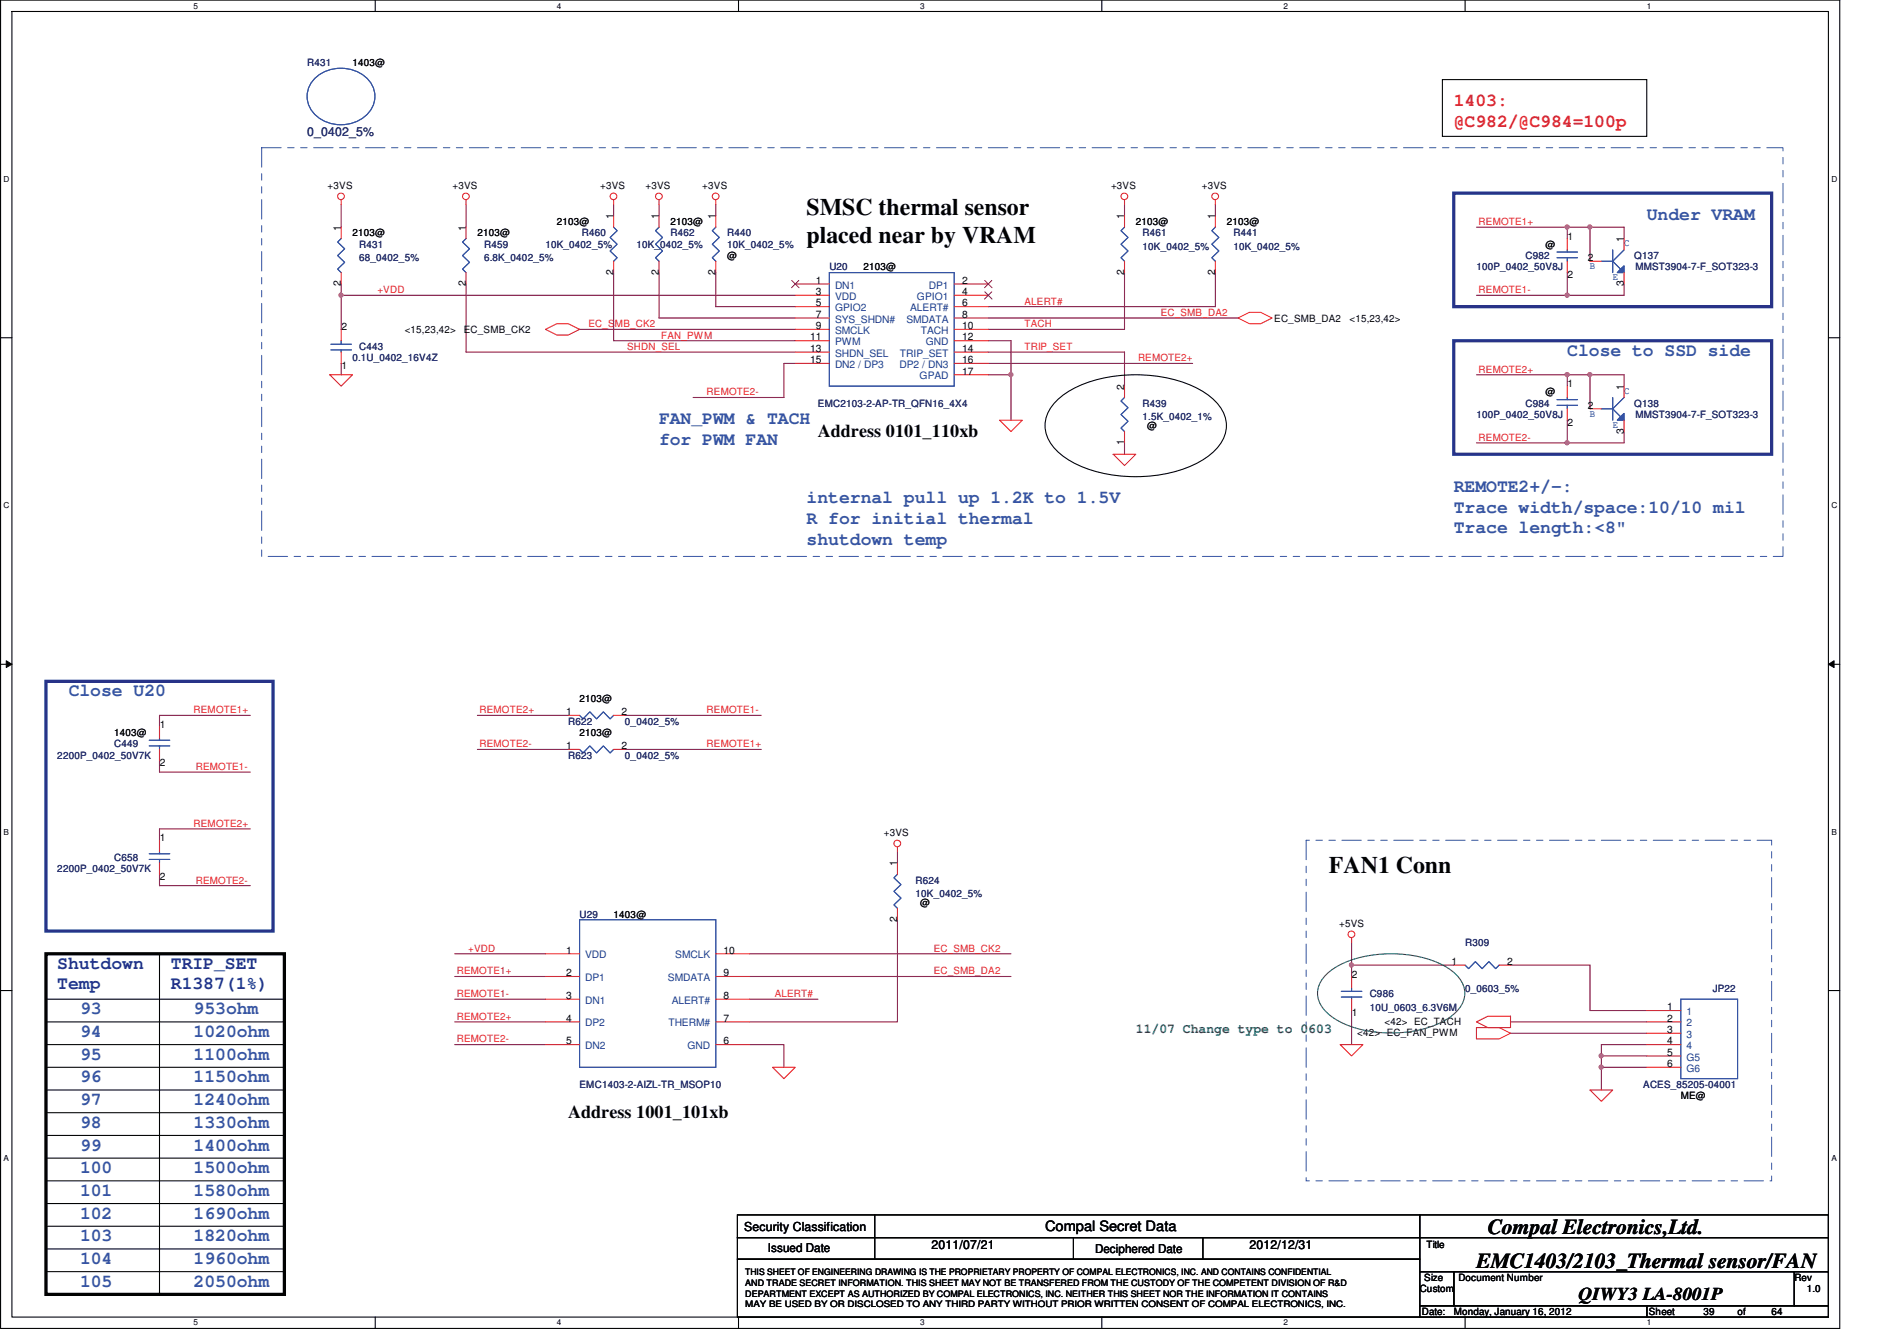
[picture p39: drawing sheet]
<svg xmlns="http://www.w3.org/2000/svg" width="297mm" height="210mm" viewBox="0 0 297 210" stroke-linecap="round" stroke-linejoin="round" font-family="sans-serif">
<defs><g id="words">
<g font-size="3.7" fill="#010202">
<text x="126.3" y="33.6">SMSC thermal sensor</text>
<text x="126.3" y="38">placed near by VRAM</text>
<text x="208.1" y="136.7">FAN1 Conn</text>
</g>
<g font-size="3.3" fill="#010202">
<text x="233" y="193.3">Compal Electronics,Ltd.</text>
<text x="231.2" y="198.6">EMC1403/2103_Thermal sensor/FAN</text>
</g>
<g font-size="2.8" fill="#ed2024">
<text x="227.6" y="16.6">1403:</text>
<text x="227.6" y="19.8">@C982/@C984=100p</text>
</g>
<g font-size="2.8" fill="#3553a4">
<text x="257.9" y="34.4">Under VRAM</text>
<text x="245.4" y="55.7">Close to SSD side</text>
<text x="103.2" y="66.4">FAN_PWM &amp; TACH</text>
<text x="103.2" y="69.6">for PWM FAN</text>
<text x="227.6" y="77.1">REMOTE2+/-:</text>
<text x="126.3" y="78.8">internal pull up 1.2K to 1.5V</text>
<text x="126.3" y="82">R for initial thermal</text>
<text x="227.6" y="80.3">Trace width/space:10/10 mil</text>
<text x="227.6" y="83.5">Trace length:&lt;8&quot;</text>
<text x="126.3" y="85.3">shutdown temp</text>
<text x="10.8" y="109.1">Close U20</text>
<text x="12.5" y="158.8">93</text>
<text x="30.3" y="158.8">953ohm</text>
<text x="12.5" y="162.4">94</text>
<text x="12.5" y="165.9">95</text>
<text x="30.3" y="162.4">1020ohm</text>
<text x="30.3" y="165.9">1100ohm</text>
<text x="12.5" y="169.5">96</text>
<text x="12.5" y="173.1">97</text>
<text x="30.3" y="169.5">1150ohm</text>
<text x="30.3" y="173">1240ohm</text>
<text x="12.5" y="176.6">98</text>
<text x="30.3" y="176.6">1330ohm</text>
<text x="12.5" y="180.2">99</text>
<text x="12.5" y="183.7">100</text>
<text x="30.3" y="180.2">1400ohm</text>
<text x="30.3" y="183.7">1500ohm</text>
<text x="12.5" y="187.3">101</text>
<text x="12.5" y="190.8">102</text>
<text x="30.3" y="187.3">1580ohm</text>
<text x="30.3" y="190.8">1690ohm</text>
<text x="12.5" y="194.4">103</text>
<text x="12.5" y="197.9">104</text>
<text x="30.3" y="194.4">1820ohm</text>
<text x="30.3" y="197.9">1960ohm</text>
<text x="12.5" y="201.5">105</text>
<text x="30.3" y="201.5">2050ohm</text>
</g>
<g font-size="2.8" fill="#010202">
<text x="128.1" y="68.4">Address 0101_110xb</text>
<text x="89" y="175">Address 1001_101xb</text>
<text x="247.2" y="203.5">QIWY3 LA-8001P</text>
</g>
<g font-size="2.8" fill="#283388">
<text x="9" y="151.7">Shutdown</text>
<text x="9" y="154.9">Temp</text>
<text x="26.8" y="151.7">TRIP_SET</text>
<text x="26.8" y="154.9">R1387(1%)</text>
</g>
<text font-size="2.2" fill="#010202" x="163.6" y="192.8">Compal Secret Data</text>
<text font-size="2.1" fill="#058040" x="177.9" y="161.8">11/07 Change type to 0603</text>
<text font-size="1.9" fill="#282972" x="48.1" y="21.4">0_0402_5%</text>
<g font-size="1.9" fill="#010202">
<text x="116.5" y="192.7">Security Classification</text>
<text x="120.3" y="196">Issued Date</text>
<text x="145.9" y="195.6">2011/07/21</text>
<text x="171.5" y="196.2">Deciphered Date</text>
<text x="195.6" y="195.6">2012/12/31</text>
</g>
<g font-size="1.6" fill="#282972">
<text x="48.1" y="10.3">R431</text>
<text x="56.3" y="38.8">R431</text>
<text x="56.3" y="40.9">68_0402_5%</text>
<text x="75.8" y="38.8">R459</text>
<text x="75.8" y="40.9">6.8K_0402_5%</text>
<text x="85.4" y="38.8">10K_0402_5%</text>
<text x="91.1" y="37">R460</text>
<text x="99.6" y="38.8">10K_0402_5%</text>
<text x="105" y="37">R462</text>
<text x="113.9" y="37">R440</text>
<text x="113.9" y="38.8">10K_0402_5%</text>
<text x="178.9" y="37">R461</text>
<text x="178.9" y="39.1">10K_0402_5%</text>
<text x="193.1" y="37">R441</text>
<text x="193.1" y="39.1">10K_0402_5%</text>
<text x="238.9" y="40.6">C982</text>
<text x="255.9" y="40.6">Q137</text>
<text x="129.9" y="42.3">U20</text>
<text x="231.2" y="42.3">100P_0402_50V8J</text>
<text x="256.1" y="42.3">MMST3904-7-F_SOT323-3</text>
<text x="55.2" y="56.6">0.1U_0402_16V4Z</text>
<text x="56.3" y="54.8">C443</text>
<text x="128.1" y="63.7">EMC2103-2-AP-TR_QFN16_4X4</text>
<text x="178.9" y="63.7">R439</text>
<text x="178.9" y="65.8">1.5K_0402_1%</text>
<text x="231.2" y="65.5">100P_0402_50V8J</text>
<text x="238.9" y="63.7">C984</text>
<text x="255.9" y="63.7">Q138</text>
<text x="256.1" y="65.5">MMST3904-7-F_SOT323-3</text>
<text x="89" y="113.5">R622</text>
<text x="97.9" y="113.5">0_0402_5%</text>
<text x="9" y="118.8">2200P_0402_50V7K</text>
<text x="17.9" y="117">C449</text>
<text x="89" y="118.8">R623</text>
<text x="97.9" y="118.8">0_0402_5%</text>
<text x="9" y="136.6">2200P_0402_50V7K</text>
<text x="17.9" y="134.8">C658</text>
<text x="90.8" y="143.7">U29</text>
<text x="143.4" y="138.3">R624</text>
<text x="143.4" y="140.5">10K_0402_5%</text>
<text x="229.4" y="148.1">R309</text>
<text x="229.4" y="155.4">0_0603_5%</text>
<text x="268.2" y="155.4">JP22</text>
<text x="214.5" y="156.1">C986</text>
<text x="214.5" y="158.2">10U_0603_6.3V6M</text>
<text x="90.8" y="170.3">EMC1403-2-AIZL-TR_MSOP10</text>
<text x="257.3" y="170.3">ACES_85205-04001</text>
</g>
<g font-size="1.6" fill="#010202">
<text x="55.2" y="10.3">1403@</text>
<text x="51.3" y="29.6">+3VS</text>
<text x="70.9" y="29.6">+3VS</text>
<text x="94" y="29.6">+3VS</text>
<text x="101.1" y="29.6">+3VS</text>
<text x="110" y="29.6">+3VS</text>
<text x="174" y="29.6">+3VS</text>
<text x="188.2" y="29.6">+3VS</text>
<text x="87.2" y="35.2">2103@</text>
<text x="96" y="34.3" transform="rotate(-90 96 34.3)">1</text>
<text x="103.2" y="34.3" transform="rotate(-90 103.2 34.3)">1</text>
<text x="105" y="35.2">2103@</text>
<text x="112" y="34.3" transform="rotate(-90 112 34.3)">1</text>
<text x="176" y="34.3" transform="rotate(-90 176 34.3)">1</text>
<text x="177.9" y="35.2">2103@</text>
<text x="190.3" y="34.3" transform="rotate(-90 190.3 34.3)">1</text>
<text x="192.1" y="35.2">2103@</text>
<text x="53.4" y="36.1" transform="rotate(-90 53.4 36.1)">1</text>
<text x="55.2" y="37">2103@</text>
<text x="72.9" y="36.1" transform="rotate(-90 72.9 36.1)">1</text>
<text x="74.8" y="37">2103@</text>
<text x="113.9" y="40.6">@</text>
<text x="242" y="38.8">@</text>
<text x="245.5" y="37.5">1</text>
<text x="248.6" y="40.9">2</text>
<text x="254.3" y="37.9" transform="rotate(-90 254.3 37.9)">1</text>
<text x="53.4" y="44.8" transform="rotate(-90 53.4 44.8)">2</text>
<text x="72.9" y="44.8" transform="rotate(-90 72.9 44.8)">2</text>
<text x="96" y="43" transform="rotate(-90 96 43)">2</text>
<text x="103.2" y="43" transform="rotate(-90 103.2 43)">2</text>
<text x="112" y="43" transform="rotate(-90 112 43)">2</text>
<text x="127.7" y="44.4">1</text>
<text x="127.7" y="46.2">3</text>
<text x="127.7" y="48">5</text>
<text x="135.2" y="42.3">2103@</text>
<text x="150.6" y="44.4">2</text>
<text x="150.6" y="46.2">4</text>
<text x="150.6" y="48">6</text>
<text x="176" y="43" transform="rotate(-90 176 43)">2</text>
<text x="190.3" y="43" transform="rotate(-90 190.3 43)">2</text>
<text x="245.5" y="43.6">2</text>
<text x="254.3" y="44.8" transform="rotate(-90 254.3 44.8)">3</text>
<text x="53.5" y="51.7">2</text>
<text x="63.4" y="52.1">&lt;15,23,42&gt;</text>
<text x="72.6" y="52.1">EC_SMB_CK2</text>
<text x="126.9" y="53.3">11</text>
<text x="127.7" y="49.8">7</text>
<text x="127.7" y="51.5">9</text>
<text x="150.6" y="51.5">10</text>
<text x="150.6" y="49.8">8</text>
<text x="150.6" y="53.3">12</text>
<text x="199.5" y="50.3">EC_SMB_DA2</text>
<text x="211.3" y="50.3">&lt;15,23,42&gt;</text>
<text x="53.5" y="57.8">1</text>
<text x="126.9" y="55.1">13</text>
<text x="126.9" y="56.9">15</text>
<text x="150.6" y="55.1">14</text>
<text x="150.6" y="56.9">16</text>
<text x="150.6" y="58.6">17</text>
<text x="176" y="61" transform="rotate(-90 176 61)">2</text>
<text x="242" y="61.9">@</text>
<text x="245.5" y="60.6">1</text>
<text x="248.6" y="64">2</text>
<text x="254.3" y="61" transform="rotate(-90 254.3 61)">1</text>
<text x="176" y="69.7" transform="rotate(-90 176 69.7)">1</text>
<text x="179.6" y="67.2">@</text>
<text x="245.5" y="66.7">2</text>
<text x="254.3" y="67.9" transform="rotate(-90 254.3 67.9)">3</text>
<text x="25" y="114">1</text>
<text x="88.6" y="112">1</text>
<text x="90.8" y="109.9">2103@</text>
<text x="97.3" y="112">2</text>
<text x="17.9" y="115.2">1403@</text>
<text x="88.6" y="117.3">1</text>
<text x="90.8" y="115.2">2103@</text>
<text x="97.3" y="117.3">2</text>
<text x="25" y="120">2</text>
<text x="25" y="131.7">1</text>
<text x="138.4" y="130.9">+3VS</text>
<text x="25" y="137.8">2</text>
<text x="140.5" y="135.7" transform="rotate(-90 140.5 135.7)">1</text>
<text x="96.1" y="143.7">1403@</text>
<text x="144.1" y="141.9">@</text>
<text x="88.6" y="149.3">1</text>
<text x="113.3" y="149.3">10</text>
<text x="140.5" y="144.4" transform="rotate(-90 140.5 144.4)">2</text>
<text x="209.7" y="145.1">+5VS</text>
<text x="88.6" y="152.9">2</text>
<text x="113.3" y="152.9">9</text>
<text x="211.7" y="153.1">2</text>
<text x="227.3" y="151.1">1</text>
<text x="236" y="151.1">2</text>
<text x="88.6" y="156.4">3</text>
<text x="88.6" y="160">4</text>
<text x="113.3" y="156.4">8</text>
<text x="113.3" y="160">7</text>
<text x="211.7" y="159.1">1</text>
<text x="216.8" y="160.6">&lt;42&gt; EC_TACH</text>
<text x="261.1" y="158.2">1</text>
<text x="261.1" y="160">2</text>
<text x="261.1" y="161.8">3</text>
<text x="88.6" y="163.5">5</text>
<text x="113.3" y="163.5">6</text>
<text x="212.5" y="162.2">&lt;42&gt; EC_FAN_PWM</text>
<text x="261.1" y="165.3">5</text>
<text x="261.1" y="167.1">6</text>
<text x="261.1" y="163.5">4</text>
<text x="263.2" y="172.1">ME@</text>
<text x="223.4" y="195.4">Title</text>
<text x="222.3" y="202.3">Custom</text>
<text x="223" y="200.6">Size</text>
<text x="228.4" y="200.6">Document Number</text>
<text x="281" y="200.6">Rev</text>
<text x="282.9" y="202.3">1.0</text>
<text x="222.6" y="205.9">Date:</text>
<text x="227.6" y="205.9">Monday, January 16, 2012</text>
<text x="258.2" y="205.9">Sheet</text>
<text x="266.7" y="205.9">39</text>
<text x="272.1" y="205.9">of</text>
<text x="277.4" y="205.9">64</text>
</g>
<g font-size="1.6" fill="#ed2024">
<text x="231.5" y="35.2">REMOTE1+</text>
<text x="59.1" y="45.9">+VDD</text>
<text x="160.4" y="47.7">ALERT#</text>
<text x="231.5" y="45.9">REMOTE1-</text>
<text x="92.1" y="51.2">EC_SMB_CK2</text>
<text x="103.5" y="53">FAN_PWM</text>
<text x="160.4" y="51.2">TACH</text>
<text x="181.8" y="49.5">EC_SMB_DA2</text>
<text x="98.2" y="54.8">SHDN_SEL</text>
<text x="160.4" y="54.8">TRIP_SET</text>
<text x="178.2" y="56.6">REMOTE2+</text>
<text x="231.5" y="58.3">REMOTE2+</text>
<text x="110.6" y="61.9">REMOTE2-</text>
<text x="231.5" y="69">REMOTE2-</text>
<text x="30.3" y="111.7">REMOTE1+</text>
<text x="75.1" y="111.7">REMOTE2+</text>
<text x="110.6" y="111.7">REMOTE1-</text>
<text x="75.1" y="117">REMOTE2-</text>
<text x="110.6" y="117">REMOTE1+</text>
<text x="30.6" y="120.6">REMOTE1-</text>
<text x="30.3" y="129.5">REMOTE2+</text>
<text x="30.6" y="138.3">REMOTE2-</text>
<text x="73.3" y="149">+VDD</text>
<text x="146.2" y="149">EC_SMB_CK2</text>
<text x="71.5" y="152.6">REMOTE1+</text>
<text x="146.2" y="152.6">EC_SMB_DA2</text>
<text x="71.5" y="159.7">REMOTE2+</text>
<text x="71.5" y="156.1">REMOTE1-</text>
<text x="121.3" y="156.1">ALERT#</text>
<text x="71.5" y="163.2">REMOTE2-</text>
</g>
<g font-size="1.6" fill="#3553a4">
<text x="254.3" y="38.6">C</text>
<text x="249" y="42.1">B</text>
<text x="252.5" y="43.9">E</text>
<text x="249" y="65.2">B</text>
<text x="254.3" y="61.7">C</text>
<text x="252.5" y="67">E</text>
</g>
<g font-size="1.6" fill="#1b437d">
<text x="130.7" y="45.2">DN1</text>
<text x="130.7" y="47">VDD</text>
<text x="143.6" y="47">GPIO1</text>
<text x="145.4" y="45.2">DP1</text>
<text x="130.7" y="48.7">GPIO2</text>
<text x="130.7" y="50.5">SYS_SHDN#</text>
<text x="130.7" y="52.3">SMCLK</text>
<text x="141.9" y="50.5">SMDATA</text>
<text x="142.5" y="48.7">ALERT#</text>
<text x="144.2" y="52.3">TACH</text>
<text x="130.7" y="54.1">PWM</text>
<text x="130.7" y="55.8">SHDN_SEL</text>
<text x="130.7" y="57.6">DN2 / DP3</text>
<text x="140.9" y="57.6">DP2 / DN3</text>
<text x="140.9" y="55.8">TRIP_SET</text>
<text x="144" y="59.4">GPAD</text>
<text x="145" y="54.1">GND</text>
<text x="91.6" y="153.6">DP1</text>
<text x="91.6" y="150.1">VDD</text>
<text x="104.6" y="153.6">SMDATA</text>
<text x="105.7" y="150.1">SMCLK</text>
<text x="91.6" y="157.2">DN1</text>
<text x="91.6" y="160.7">DP2</text>
<text x="104.7" y="160.7">THERM#</text>
<text x="105.2" y="157.2">ALERT#</text>
<text x="264.1" y="159">1</text>
<text x="264.1" y="160.7">2</text>
<text x="91.6" y="164.3">DN2</text>
<text x="107.6" y="164.3">GND</text>
<text x="264.1" y="162.5">3</text>
<text x="264.1" y="166.1">G5</text>
<text x="264.1" y="167.8">G6</text>
<text x="264.1" y="164.3">4</text>
</g>
<g font-size="1.4" fill="#010202">
<text x="116.7" y="199.7">THIS SHEET OF ENGINEERING DRAWING IS THE PROPRIETARY PROPERTY OF COMPAL ELECTRONICS, INC. AND CONTAINS CONFIDENTIAL</text>
<text x="116.7" y="201.4">AND TRADE SECRET INFORMATION. THIS SHEET MAY NOT BE TRANSFERED FROM THE CUSTODY OF THE COMPETENT DIVISION OF R&amp;D</text>
<text x="116.7" y="203">DEPARTMENT EXCEPT AS AUTHORIZED BY COMPAL ELECTRONICS, INC. NEITHER THIS SHEET NOR THE INFORMATION IT CONTAINS</text>
<text x="116.7" y="204.7">MAY BE USED BY OR DISCLOSED TO ANY THIRD PARTY WITHOUT PRIOR WRITTEN CONSENT OF COMPAL ELECTRONICS, INC.</text>
</g>
<g font-size="1.3" fill="#010202">
<text x="30.3" y="1.3">5</text>
<text x="87.2" y="1.3">4</text>
<text x="144.1" y="1.3">3</text>
<text x="201" y="1.3">2</text>
<text x="257.9" y="1.3">1</text>
<text x=".6" y="28.5">D</text>
<text x="286.8" y="28.5">D</text>
<text x=".6" y="79.6">C</text>
<text x="286.8" y="79.6">C</text>
<text x=".6" y="130.7">B</text>
<text x="286.8" y="130.7">B</text>
<text x=".6" y="181.8">A</text>
<text x="286.8" y="181.8">A</text>
<text x="30.3" y="207.5">5</text>
<text x="87.2" y="207.5">4</text>
<text x="144.1" y="207.5">3</text>
<text x="201" y="207.5">2</text>
<text x="257.9" y="207.5">1</text>
</g>
</g></defs>
<path d="M.1 0h288v208h-288zM1.9 1.8h284.4v204.4h-284.4z" fill="none" stroke="#010202" stroke-width=".17"/>
<g fill="#fff">
<path d="M30.3 .2h.7v1.4h-.7z"/>
<path d="M30.3 206.4h.7v1.4h-.7z"/>
</g>
<path d="M58.8 0v1.8M58.8 206.2v1.8" fill="none" stroke="#010202" stroke-width=".17"/>
<g fill="#fff">
<path d="M87.2 .2h.7v1.4h-.7z"/>
<path d="M87.2 206.4h.7v1.4h-.7z"/>
</g>
<path d="M115.6 0v1.8M115.6 206.2v1.8" fill="none" stroke="#010202" stroke-width=".17"/>
<g fill="#fff">
<path d="M144.1 .2h.7v1.4h-.7z"/>
<path d="M144.1 206.4h.7v1.4h-.7z"/>
</g>
<path d="M172.5 0v1.8M172.5 206.2v1.8" fill="none" stroke="#010202" stroke-width=".17"/>
<g fill="#fff">
<path d="M201 .2h.6v1.4h-.6z"/>
<path d="M201 206.4h.6v1.4h-.6z"/>
</g>
<path d="M229.4 0v1.8M229.4 206.2v1.8" fill="none" stroke="#010202" stroke-width=".17"/>
<g fill="#fff">
<path d="M257.9 .2h.6v1.4h-.6z"/>
<path d="M257.9 206.4h.6v1.4h-.6z"/>
<path d="M.6 27.3h.8v1.4h-.8z"/>
<path d="M286.8 27.3h.9v1.4h-.9z"/>
<path d="M.6 78.4h.8v1.4h-.8z"/>
<path d="M286.8 78.4h.9v1.4h-.9z"/>
</g>
<path d="M.1 52.9h1.8M286.3 52.9h1.8" fill="none" stroke="#010202" stroke-width=".17"/>
<g fill="#fff">
<path d="M.6 129.5h.8v1.4h-.8z"/>
<path d="M286.8 129.5h.8v1.4h-.8z"/>
</g>
<path d="M.1 104h1.8M286.3 104h1.8" fill="none" stroke="#010202" stroke-width=".17"/>
<path d="M1 103.5l.9 .5-.9 .5z" fill="#010202"/>
<path d="M1 103.5l.9 .5-.9 .5z" fill="none" stroke="#010202" stroke-width=".16"/>
<path d="M286.3 104l.9-.5v1z" fill="#010202"/>
<path d="M286.3 104l.9-.5v1z" fill="none" stroke="#010202" stroke-width=".16"/>
<g fill="#fff">
<path d="M.6 180.6h.8v1.4h-.8z"/>
<path d="M286.8 180.6h.8v1.4h-.8z"/>
</g>
<path d="M.1 155.1h1.8M286.3 155.1h1.8" fill="none" stroke="#010202" stroke-width=".17"/>
<path d="M254.3 35.6v1.8M245.4 58.7v1.8M249 58.7h5.3v1.8M254.3 44.5v1.7M245.4 65.8v3.6M254.3 67.6v1.8" fill="none" stroke="#7f1442" stroke-width=".17"/>
<circle cx="248.9" cy="58.7" r=".32" fill="#ba54a0"/>
<circle cx="248.9" cy="58.7" r=".32" fill="none" stroke="#ba54a0" stroke-width=".17"/>
<path d="M245.4 35.6v1.8M249 35.6h5.3M245.4 42.7v3.5h8.9" fill="none" stroke="#7f1442" stroke-width=".17"/>
<circle cx="245.4" cy="46.2" r=".32" fill="#ba54a0"/>
<circle cx="245.4" cy="46.2" r=".32" fill="none" stroke="#ba54a0" stroke-width=".17"/>
<path d="M250.7 167.1v3.6" fill="none" stroke="#7f1442" stroke-width=".17"/>
<circle cx="250.7" cy="167.1" r=".32" fill="#ba54a0"/>
<circle cx="250.7" cy="167.1" r=".32" fill="none" stroke="#ba54a0" stroke-width=".17"/>
<path d="M249 35.6v5.3" fill="none" stroke="#7f1442" stroke-width=".17"/>
<circle cx="248.9" cy="35.5" r=".32" fill="#ba54a0"/>
<circle cx="248.9" cy="35.5" r=".32" fill="none" stroke="#ba54a0" stroke-width=".17"/>
<path d="M245.4 35.6h3.6M245.4 58.7h3.6v5.3" fill="none" stroke="#7f1442" stroke-width=".17"/>
<circle cx="245.4" cy="58.7" r=".32" fill="#ba54a0"/>
<circle cx="245.4" cy="58.7" r=".32" fill="none" stroke="#ba54a0" stroke-width=".17"/>
<path d="M245.4 69.4h8.9" fill="none" stroke="#7f1442" stroke-width=".17"/>
<circle cx="245.4" cy="69.3" r=".32" fill="#ba54a0"/>
<circle cx="245.4" cy="69.3" r=".32" fill="none" stroke="#ba54a0" stroke-width=".17"/>
<path d="M211.6 158.2v5.4M250.7 163.6h7.2M257.9 165.3h-7.2v1.8h7.2" fill="none" stroke="#7f1442" stroke-width=".17"/>
<circle cx="250.7" cy="165.3" r=".32" fill="#ba54a0"/>
<circle cx="250.7" cy="165.3" r=".32" fill="none" stroke="#ba54a0" stroke-width=".17"/>
<path d="M211.6 151.1v1.8" fill="none" stroke="#7f1442" stroke-width=".17"/>
<circle cx="211.6" cy="151.1" r=".32" fill="#ba54a0"/>
<circle cx="211.6" cy="151.1" r=".32" fill="none" stroke="#ba54a0" stroke-width=".17"/>
<path d="M53.4 32v3.6M112.1 32v1.8M96.1 53.4h28.4M112.1 42.7v5.3h12.4M154.7 58.7h3.6M176.1 69.4v1.7M211.6 147.6v3.5h16M236.5 151.1h12.5v7.1h8.9M236.5 160h21.4M236.5 161.8h21.4M250.7 163.6v1.7" fill="none" stroke="#7f1442" stroke-width=".17"/>
<circle cx="158.3" cy="58.7" r=".32" fill="#ba54a0"/>
<circle cx="158.3" cy="58.7" r=".32" fill="none" stroke="#ba54a0" stroke-width=".17"/>
<path d="M103.2 32v1.8M53.4 46.2h71.1M53.4 44.5v7.1M90.8 51.6h33.7M103.2 49.8h21.3M154.7 49.8h39.2M154.7 56.9h32M190.3 42.7v5.3h-35.6M108.5 62.2h14.2" fill="none" stroke="#7f1442" stroke-width=".17"/>
<circle cx="53.4" cy="46.2" r=".32" fill="#ba54a0"/>
<circle cx="53.4" cy="46.2" r=".32" fill="none" stroke="#ba54a0" stroke-width=".17"/>
<g fill="none" stroke="#7f1442" stroke-width=".17">
<path d="M73 32v3.6M96.1 32v1.8M176.1 32v1.8M190.3 32v1.8M231.2 35.6h14.2M53.4 56.9v1.8M73 44.5v10.6h51.5M96.1 42.7v10.7M103.2 42.7v7.1M124.5 56.9h-1.8v5.3M154.7 53.4h3.6v12.4M154.7 55.1h21.4v5.4"/>
<path d="M176.1 42.7v8.9h-21.4M231.2 46.2h14.2M25 119.1v1.8h14.2M39.2 112h-14.2v1.8M74.8 112h14.2M74.8 117.3h14.2M97.9 112h21.3M97.9 117.4h21.3M25 136.9v1.8h14.2M39.2 129.8h-14.2v1.8M140.5 133.3v1.8M71.2 152.9h14.2"/>
<path d="M71.2 156.5h14.2M71.2 149.3h14.2M117.4 149.3h40.9M117.4 152.9h40.9M117.4 156.5h10.7M140.5 144v16h-23.1M71.2 160h14.2M71.2 163.6h14.2M117.4 163.6h5.3v3.5"/>
</g>
<circle cx="245.4" cy="35.5" r=".32" fill="#ba54a0"/>
<circle cx="245.4" cy="35.5" r=".32" fill="none" stroke="#ba54a0" stroke-width=".17"/>
<path d="M231.2 58.7h14.2M231.2 69.4h14.2" fill="none" stroke="#7f1442" stroke-width=".17"/>
<g fill="none" stroke="#ed2024" stroke-width=".17">
<path d="M53.4 31.3v.7M53.4 35.6v1.8M73 31.3v.7M73 35.6v1.8M96.1 31.3v.7M103.2 31.3v.7M103.2 33.8v1.8M112.1 31.3v.7M112.1 33.8v1.8M176.1 31.3v.7M190.3 31.3v.7M190.3 33.8v1.8"/>
<path d="M245.4 37.4v1.7M51.6 58.7h3.6l-1.8 1.8zM53.4 42.7v1.8M53.4 51.6v1.8M53.4 55.1v1.8M73 42.7v1.8M85.4 51.6l1.8-.9h1.8l1.8 .9-1.8 .9h-1.8zM103.2 40.9v1.8M112.1 40.9v1.8M124.5 44.5h5.4M124.5 46.2h5.4M124.5 48h5.4"/>
<path d="M124.5 49.8h5.4M124.5 51.6h5.4M124.5 53.4h5.4M124.5 55.1h5.4M124.5 56.9h5.4M149.4 44.5h5.3M149.4 46.2h5.3M149.4 48h5.3M149.4 49.8h5.3M149.4 51.6h5.3M149.4 53.4h5.3M149.4 55.1h5.3"/>
<path d="M149.4 56.9h5.3M149.4 58.7h5.3M190.3 40.9v1.8M193.9 49.8l1.7-.9h1.8l1.8 .9-1.8 .9h-1.8zM245.4 40.9v1.8M156.5 65.8h3.6l-1.8 1.8zM174.3 71.1h3.6l-1.8 1.8zM176.1 60.5v1.7M176.1 67.6v1.8M25 113.8v1.8M25 117.3v1.8M89 112h1.8"/>
<path d="M89 117.3h1.8M96.1 112h1.8M96.1 117.3h1.8M25 131.6v1.7M25 135.1v1.8M140.5 132.6v.7M140.5 135.1v1.8M85.4 156.5h5.4M85.4 152.9h5.4M85.4 149.3h5.4M112.1 156.5h5.3M112.1 152.9h5.3"/>
<path d="M112.1 149.3h5.3M140.5 142.2v1.8M211.6 146.9v.7M211.6 152.9v1.8M211.6 156.5v1.7M227.6 151.1h1.8M234.7 151.1h1.8M257.9 158.2h5.3M85.4 163.6h5.4M85.4 160h5.4M112.1 163.6h5.3M112.1 160h5.3"/>
<path d="M121 167.1h3.5l-1.8 1.8zM209.9 163.6h3.5l-1.8 1.7zM231.2 160l1.8-.9h3.5v1.8h-3.5zM231.2 160.9h3.5l1.8 .9-1.8 .9h-3.5zM249 170.7h3.5l-1.8 1.8zM257.9 163.6h5.3M257.9 160h5.3M257.9 161.8h5.3M257.9 165.3h5.3M257.9 167.1h5.3"/>
<circle cx="53.4" cy="30.7" r=".52"/>
<circle cx="73" cy="30.7" r=".52"/>
<circle cx="96.1" cy="30.7" r=".52"/>
<circle cx="103.2" cy="30.7" r=".52"/>
<circle cx="112.1" cy="30.7" r=".52"/>
<circle cx="176.1" cy="30.7" r=".52"/>
<circle cx="190.3" cy="30.7" r=".52"/>
<circle cx="140.5" cy="132.1" r=".52"/>
<circle cx="211.6" cy="146.3" r=".52"/>
</g>
<g fill="none" stroke="#010202" stroke-width=".17">
<path d="M225.9 12.5h32v8.9h-32zM165.8 62.4a17.7 17.7 0 0 1 10.4-3.7 21 21 0 0 1 12.7 3 6.3 6.3 0 0 1 3.1 4.9 6.3 6.3 0 0 1-3.1 5 21.5 21.5 0 0 1-15.9 2.6 14.8 14.8 0 0 1-7.9-4 5 5 0 0 1 0-7.1zM7.2 156.5h37.3M25 149.3v53.4M7.2 160h37.3M7.2 163.6h37.3M7.2 167.1h37.3M7.2 170.7h37.3M7.2 174.2h37.3M7.2 177.8h37.3M7.2 181.3h37.3M7.2 184.9h37.3"/>
<path d="M7.2 188.5h37.3M7.2 192h37.3M7.2 195.6h37.3M7.2 199.1h37.3M115.5 190.2h106.8v3.6h-106.8zM115.5 193.8h106.8v3.4h-106.8zM115.5 197.2h106.8v9h-106.8zM137 190.2v7M168.1 193.8v3.4M188.4 193.8v3.4M222.3 190.2h64v3.6h-64zM222.3 193.8h64v5.3h-64z"/>
<path d="M222.3 199.1h5.3v5.4h-5.3zM227.6 199.1h53.4v5.4h-53.4zM281 199.1h5.3v5.4h-5.3zM222.3 204.5h35.6v1.7h-35.6zM257.9 204.5h28.4v1.7h-28.4z"/>
</g>
<path d="M227.6 30.2h49.8v17.8h-49.8zM227.6 53.4h49.8v17.7h-49.8zM7.2 106.7h35.6v39.1h-35.6z" fill="none" stroke="#283388" stroke-width=".51"/>
<path d="M41 23.1h238.2v64h-238.2zM204.5 131.6h72.9v53.3h-72.9z" fill="none" stroke="#3553a4" stroke-width=".16" stroke-dasharray="3 1 1 1 1 1"/>
<path d="M7.2 149.3h37.3v53.4h-37.3z" fill="none" stroke="#010202" stroke-width=".51"/>
<path d="M207.9 152.4a15.2 15.2 0 0 1 9.9-3.1 15.3 15.3 0 0 1 10 3.1 3.9 3.9 0 0 1 0 6.3 15.2 15.2 0 0 1-10 3.1 15.2 15.2 0 0 1-9.9-3.1 3.9 3.9 0 0 1 0-6.3z" fill="none" stroke="#058040" stroke-width=".17"/>
<g fill="none" stroke="#3553a4" stroke-width=".17">
<path d="M49.3 12.2a6 6 0 0 1 8.7 .7 4 4 0 0 1-1.9 6 5.7 5.7 0 0 1-7.7-2.3 3.9 3.9 0 0 1 .9-4.4zM53.4 37.4l-.5 .5 1.1 1.1-1.1 1 1.1 1.1-1.1 1 .5 .6M73 37.4l-.6 .5 1.1 1.1-1.1 1 1.1 1.1-1.1 1 .6 .6M103.2 35.6l-.6 .5 1.1 1.1-1.1 1 1.1 1.1-1.1 1.1 .6 .5M112.1 35.6l-.6 .5 1.1 1.1-1.1 1 1.1 1.1-1.1 1.1 .6 .5M190.3 35.6l-.5 .5 1.1 1.1-1.1 1 1.1 1.1-1.1 1.1 .5 .5M243.8 39.5h3.2M245.4 39.1v.4M51.8 53.9h3.2M51.8 54.8h3.2M53.4 54.8v.3M53.4 53.4v.5"/>
<path d="M129.9 42.7h19.5v17.8h-19.5zM243.8 40.4h3.2M245.4 40.4v.5M176.1 62.2l-.6 .6 1.1 1-1.1 1.1 1.1 1.1-1.1 1 .6 .6M23.4 116.8h3.2M23.4 115.9h3.2M25 115.6v.3M25 116.8v.5M90.8 112l.5 .6 1.1-1.1 1 1.1 1.1-1.1 1 1.1 .6-.6M90.8 117.3l.5 .6 1.1-1.1 1 1.1 1.1-1.1 1 1.1 .6-.6M23.4 134.6h3.2M23.4 133.7h3.2"/>
<path d="M25 133.3v.4M25 134.6v.5M140.5 136.9l-.5 .6 1.1 1-1.1 1.1 1.1 1-1.1 1.1 .5 .5M90.8 144h21.3v23.1h-21.3zM210 155.2h3.2M210 156.1h3.2M211.6 156.1v.4M211.6 154.7v.5M229.4 151.1l.6 .6 1-1.1 1.1 1.1 1-1.1 1.1 1.1 .5-.6M263.2 156.5h8.9v12.4h-8.9z"/>
</g>
<path d="M124 43.9l1.1 1.2M125.1 43.9l-1.2 1.2M154.2 45.7l1.1 1.1M154.2 43.9l1.1 1.2M155.3 45.7l-1.1 1.1M155.3 43.9l-1.1 1.2" fill="none" stroke="#7d421b" stroke-width=".16"/>
<path d="M253.7 42.1l.6-.5v1.1h-1.1z" fill-rule="evenodd" fill="#3553a4"/>
<path d="M252.5 39.1v3.6M254.3 39.1l-1.8 1.8 1.2 1.2M250.7 40.9h1.8M253.7 42.1l.6-.5v1.1h-1.1z" fill="none" stroke="#3553a4" stroke-width=".17"/>
<path d="M253.7 42.1l.6-.5v1.1h-1.1z" fill-rule="evenodd" fill="#3553a4"/>
<path d="M96.1 35.6l.5 .5-1.1 1.1 1.1 1-1.1 1.1 1.1 1.1-.5 .5M252.5 39.1v3.6M254.3 39.1l-1.8 1.8 1.2 1.2M250.7 40.9h1.8M253.7 42.1l.6-.5v1.1h-1.1z" fill="none" stroke="#3553a4" stroke-width=".17"/>
<path d="M96.1 33.8v1.8M254.3 37.4v1.7M96.1 40.9v1.8M249 40.9h1.7M254.3 42.7v1.8" fill="none" stroke="#ed2024" stroke-width=".17"/>
<path d="M253.7 65.2l.6-.5v1.1h-1.1z" fill-rule="evenodd" fill="#3553a4"/>
<path d="M250.7 64h1.8M252.5 62.2v3.6M253.7 65.2l.6-.5v1.1h-1.1zM254.3 62.2l-1.8 1.8 1.2 1.2" fill="none" stroke="#3553a4" stroke-width=".17"/>
<path d="M253.7 65.2l.6-.5v1.1h-1.1z" fill-rule="evenodd" fill="#3553a4"/>
<path d="M176.1 35.6l-.6 .5 1.1 1.1-1.1 1 1.1 1.1-1.1 1.1 .6 .5M243.8 63.5h3.2M243.8 62.6h3.2M245.4 62.2v.4M245.4 63.5v.5M250.7 64h1.8M252.5 62.2v3.6M253.7 65.2l.6-.5v1.1h-1.1zM254.3 62.2l-1.8 1.8 1.2 1.2" fill="none" stroke="#3553a4" stroke-width=".17"/>
<path d="M176.1 33.8v1.8M176.1 40.9v1.8M245.4 60.5v1.7M245.4 64v1.8M249 64h1.7M254.3 60.5v1.7M254.3 65.8v1.8" fill="none" stroke="#ed2024" stroke-width=".17"/>
<circle cx="248.9" cy="58.7" r=".32" fill="#ba54a0"/>
<circle cx="248.9" cy="58.7" r=".32" fill="none" stroke="#ba54a0" stroke-width=".17"/>
<circle cx="245.4" cy="46.2" r=".32" fill="#ba54a0"/>
<circle cx="245.4" cy="46.2" r=".32" fill="none" stroke="#ba54a0" stroke-width=".17"/>
<circle cx="250.7" cy="167.1" r=".32" fill="#ba54a0"/>
<circle cx="250.7" cy="167.1" r=".32" fill="none" stroke="#ba54a0" stroke-width=".17"/>
<circle cx="248.9" cy="35.5" r=".32" fill="#ba54a0"/>
<circle cx="248.9" cy="35.5" r=".32" fill="none" stroke="#ba54a0" stroke-width=".17"/>
<circle cx="245.4" cy="58.7" r=".32" fill="#ba54a0"/>
<circle cx="245.4" cy="58.7" r=".32" fill="none" stroke="#ba54a0" stroke-width=".17"/>
<circle cx="245.4" cy="69.3" r=".32" fill="#ba54a0"/>
<circle cx="245.4" cy="69.3" r=".32" fill="none" stroke="#ba54a0" stroke-width=".17"/>
<circle cx="250.7" cy="165.3" r=".32" fill="#ba54a0"/>
<circle cx="250.7" cy="165.3" r=".32" fill="none" stroke="#ba54a0" stroke-width=".17"/>
<circle cx="211.6" cy="151.1" r=".32" fill="#ba54a0"/>
<circle cx="211.6" cy="151.1" r=".32" fill="none" stroke="#ba54a0" stroke-width=".17"/>
<circle cx="158.3" cy="58.7" r=".32" fill="#ba54a0"/>
<circle cx="158.3" cy="58.7" r=".32" fill="none" stroke="#ba54a0" stroke-width=".17"/>
<circle cx="53.4" cy="46.2" r=".32" fill="#ba54a0"/>
<circle cx="53.4" cy="46.2" r=".32" fill="none" stroke="#ba54a0" stroke-width=".17"/>
<circle cx="245.4" cy="35.5" r=".32" fill="#ba54a0"/>
<circle cx="245.4" cy="35.5" r=".32" fill="none" stroke="#ba54a0" stroke-width=".17"/>
<use href="#words"/>
</svg>
